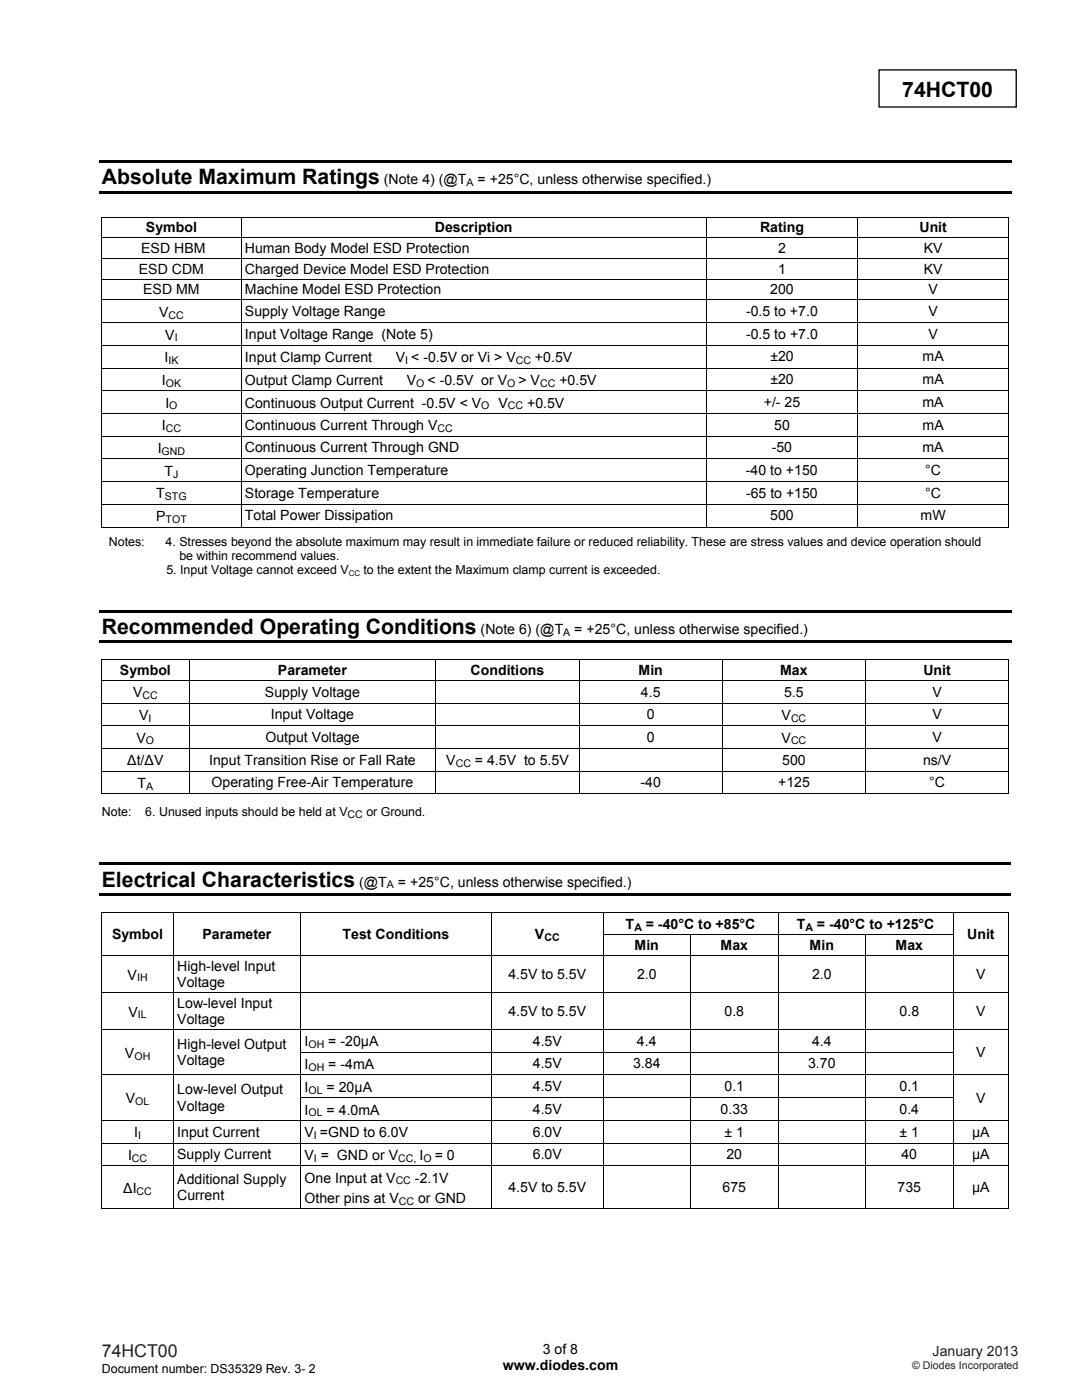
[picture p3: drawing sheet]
<svg xmlns="http://www.w3.org/2000/svg" width="216mm" height="279mm" viewBox="0 0 216 279" stroke-linecap="round" stroke-linejoin="round" font-family="sans-serif">
<defs><g id="words">
<g font-size="4.2">
<text x="180" y="19.3">74HCT00</text>
<text x="20.3" y="36.8">Absolute Maximum Ratings</text>
<text x="20.3" y="126.5">Recommended Operating Conditions</text>
<text x="20.3" y="176.9">Electrical Characteristics</text>
</g>
<text font-size="3.5" fill="#231f20" x="20.3" y="270.9">74HCT00</text>
<g font-size="2.8">
<text x="76.6" y="36.8">(Note 4) (@T</text>
<text x="95.3" y="36.8">= +25°C, unless otherwise specified.)</text>
<text x="29.1" y="46.4">Symbol</text>
<text x="86.8" y="46.4">Description</text>
<text x="151.7" y="46.4">Rating</text>
<text x="183.5" y="46.4">Unit</text>
<text x="28.2" y="50.5">ESD HBM</text>
<text x="48.9" y="50.5">Human Body Model ESD Protection</text>
<text x="155.2" y="50.5">2</text>
<text x="184.3" y="50.5">KV</text>
<text x="27.7" y="54.6">ESD CDM</text>
<text x="28.6" y="58.8">ESD MM</text>
<text x="48.9" y="58.8">Machine Model ESD Protection</text>
<text x="48.9" y="54.6">Charged Device Model ESD Protection</text>
<text x="153.7" y="58.8">200</text>
<text x="155.2" y="54.6">1</text>
<text x="184.3" y="54.6">KV</text>
<text x="185.3" y="58.8">V</text>
<text x="31.7" y="63.2">V</text>
<text x="48.9" y="63.1">Supply Voltage Range</text>
<text x="148.9" y="63.1">-0.5 to +7.0</text>
<text x="185.3" y="63.1">V</text>
<text x="33" y="67.8">V</text>
<text x="48.9" y="67.6">Input Voltage Range (Note 5)</text>
<text x="148.9" y="67.6">-0.5 to +7.0</text>
<text x="185.3" y="67.6">V</text>
<text x="32.3" y="76.8">I</text>
<text x="32.8" y="72.3">I</text>
<text x="48.9" y="72.3">Input Clamp Current</text>
<text x="48.9" y="76.8">Output Clamp Current</text>
<text x="79" y="72.3">V &lt; -0.5V or Vi &gt; V</text>
<text x="81.2" y="76.8">V</text>
<text x="85.3" y="76.8">&lt; -0.5V or V</text>
<text x="103.4" y="76.8">&gt; V</text>
<text x="106.7" y="72.3">+0.5V</text>
<text x="111.6" y="76.8">+0.5V</text>
<text x="153.7" y="72.1">±20</text>
<text x="153.7" y="76.7">±20</text>
<text x="184.1" y="72.1">mA</text>
<text x="184.1" y="76.7">mA</text>
<text x="33" y="81.3">I</text>
<text x="48.9" y="81.3">Continuous Output Current -0.5V &lt; V</text>
<text x="99.5" y="81.3">V</text>
<text x="105.2" y="81.3">+0.5V</text>
<text x="152.4" y="81.2">+/- 25</text>
<text x="184.1" y="81.2">mA</text>
<text x="32.3" y="85.9">I</text>
<text x="48.9" y="85.9">Continuous Current Through V</text>
<text x="154.5" y="85.7">50</text>
<text x="184.1" y="85.7">mA</text>
<text x="31.5" y="90.4">I</text>
<text x="32.8" y="95">T</text>
<text x="48.9" y="94.8">Operating Junction Temperature</text>
<text x="48.9" y="90.3">Continuous Current Through GND</text>
<text x="148.8" y="94.8">-40 to +150</text>
<text x="154" y="90.3">-50</text>
<text x="184.1" y="90.3">mA</text>
<text x="184.6" y="94.8">°C</text>
<text x="31.2" y="99.5">T</text>
<text x="48.9" y="99.3">Storage Temperature</text>
<text x="148.9" y="99.3">-65 to +150</text>
<text x="184.6" y="99.3">°C</text>
<text x="31.2" y="104">P</text>
<text x="48.9" y="103.9">Total Power Dissipation</text>
<text x="153.7" y="103.9">500</text>
<text x="183.7" y="103.9">mW</text>
<text x="95.9" y="126.5">(Note 6) (@T</text>
<text x="114.6" y="126.5">= +25°C, unless otherwise specified.)</text>
<text x="23.9" y="134.7">Symbol</text>
<text x="55.5" y="134.7">Parameter</text>
<text x="93.9" y="134.7">Conditions</text>
<text x="127.4" y="134.7">Min</text>
<text x="155.7" y="134.7">Max</text>
<text x="184.2" y="134.7">Unit</text>
<text x="26.5" y="139.1">V</text>
<text x="27.8" y="143.7">V</text>
<text x="52.9" y="139">Supply Voltage</text>
<text x="54" y="143.6">Input Voltage</text>
<text x="127.9" y="139">4.5</text>
<text x="129.1" y="143.6">0</text>
<text x="156" y="143.7">V</text>
<text x="156.5" y="139">5.5</text>
<text x="186.1" y="143.6">V</text>
<text x="186.1" y="139">V</text>
<text x="27.2" y="148.2">V</text>
<text x="53" y="148.1">Output Voltage</text>
<text x="129.1" y="148.1">0</text>
<text x="156" y="148.2">V</text>
<text x="186.1" y="148.1">V</text>
<text x="25.4" y="152.6">Δt/ΔV</text>
<text x="41.7" y="152.6">Input Transition Rise or Fall Rate</text>
<text x="89" y="152.7">V</text>
<text x="94.8" y="152.7">= 4.5V to 5.5V</text>
<text x="156.1" y="152.6">500</text>
<text x="184.2" y="152.6">ns/V</text>
<text x="27.5" y="157.3">T</text>
<text x="42.2" y="157.1">Operating Free-Air Temperature</text>
<text x="127.8" y="157.1">-40</text>
<text x="155.3" y="157.1">+125</text>
<text x="185.4" y="157.1">°C</text>
<text x="71.7" y="176.9">(@T</text>
<text x="79.4" y="176.9">= +25°C, unless otherwise specified.)</text>
<text x="124.8" y="185.4">T</text>
<text x="128.9" y="185.4">= -40°C to +85°C</text>
<text x="159" y="185.4">T</text>
<text x="163" y="185.4">= -40°C to +125°C</text>
<text x="22.4" y="187.3">Symbol</text>
<text x="40.4" y="187.3">Parameter</text>
<text x="68.4" y="187.3">Test Conditions</text>
<text x="106.7" y="187.5">V</text>
<text x="126.6" y="189.6">Min</text>
<text x="143.8" y="189.6">Max</text>
<text x="161.6" y="189.6">Min</text>
<text x="178.7" y="189.6">Max</text>
<text x="193" y="187.3">Unit</text>
<text x="25.5" y="195.5">V</text>
<text x="35.4" y="193.7">High-level Input</text>
<text x="35.4" y="197">Voltage</text>
<text x="101.5" y="195.4">4.5V to 5.5V</text>
<text x="127.1" y="195.4">2.0</text>
<text x="162" y="195.4">2.0</text>
<text x="194.8" y="195.4">V</text>
<text x="25.6" y="202.9">V</text>
<text x="35.4" y="201.1">Low-level Input</text>
<text x="101.5" y="202.7">4.5V to 5.5V</text>
<text x="144.6" y="202.7">0.8</text>
<text x="179.5" y="202.7">0.8</text>
<text x="194.8" y="202.7">V</text>
<text x="35.4" y="204.4">Voltage</text>
<text x="35.4" y="209.3">High-level Output</text>
<text x="60.8" y="208.8">I</text>
<text x="65.5" y="208.8">= -20μA</text>
<text x="106.3" y="208.7">4.5V</text>
<text x="127.1" y="208.7">4.4</text>
<text x="162" y="208.7">4.4</text>
<text x="24.9" y="211.1">V</text>
<text x="35.4" y="212.6">Voltage</text>
<text x="60.8" y="213.4">I</text>
<text x="65.5" y="213.4">= -4mA</text>
<text x="106.3" y="213.2">4.5V</text>
<text x="126.3" y="213.2">3.84</text>
<text x="161.2" y="213.2">3.70</text>
<text x="194.8" y="211">V</text>
<text x="25.1" y="220.2">V</text>
<text x="35.4" y="218.4">Low-level Output</text>
<text x="35.4" y="221.6">Voltage</text>
<text x="60.8" y="217.9">I</text>
<text x="65.2" y="217.9">= 20μA</text>
<text x="106.3" y="217.8">4.5V</text>
<text x="144.6" y="217.8">0.1</text>
<text x="179.5" y="217.8">0.1</text>
<text x="194.8" y="220">V</text>
<text x="26.8" y="227">I</text>
<text x="35.4" y="226.8">Input Current</text>
<text x="60.8" y="222.4">I</text>
<text x="60.8" y="227">V =GND to 6.0V</text>
<text x="65.2" y="222.4">= 4.0mA</text>
<text x="106.3" y="222.3">4.5V</text>
<text x="106.3" y="226.8">6.0V</text>
<text x="143.8" y="222.3">0.33</text>
<text x="144.6" y="226.8">± 1</text>
<text x="179.5" y="226.8">± 1</text>
<text x="179.5" y="222.3">0.4</text>
<text x="194" y="226.8">μA</text>
<text x="25.5" y="231.5">I</text>
<text x="35.4" y="231.4">Supply Current</text>
<text x="60.8" y="231.5">V = GND or V</text>
<text x="83.7" y="231.5">I</text>
<text x="86.7" y="231.5">= 0</text>
<text x="106.3" y="231.4">6.0V</text>
<text x="144.9" y="231.4">20</text>
<text x="179.9" y="231.4">40</text>
<text x="194" y="231.4">μA</text>
<text x="24.6" y="238">ΔI</text>
<text x="35.4" y="236.3">Additional Supply</text>
<text x="35.4" y="239.5">Current</text>
<text x="60.8" y="236">One Input at V</text>
<text x="82.8" y="236">-2.1V</text>
<text x="101.5" y="237.9">4.5V to 5.5V</text>
<text x="144.2" y="237.9">675</text>
<text x="179.1" y="237.9">735</text>
<text x="194" y="237.9">μA</text>
<text x="60.8" y="240.1">Other pins at V</text>
<text x="83.4" y="240.1">or GND</text>
<text x="100.3" y="273.5">www.diodes.com</text>
<text x="108.3" y="270.2">3 of 8</text>
</g>
<text font-size="2.8" fill="#231f20" x="186.1" y="270.6">January 2013</text>
<g font-size="2.5">
<text x="21.7" y="108.9">Notes:</text>
<text x="33" y="108.9">4. Stresses beyond the absolute maximum may result in immediate failure or reduced reliability. These are stress values and device operation should</text>
<text x="35.8" y="111.8">be within recommend values.</text>
<text x="33.2" y="114.6">5. Input Voltage cannot exceed V</text>
<text x="72.5" y="114.6">to the extent the Maximum clamp current is exceeded.</text>
<text x="20.3" y="162.9">Note:</text>
<text x="29" y="162.9">6. Unused inputs should be held at V</text>
<text x="73.1" y="162.9">or Ground.</text>
<text x="20.3" y="274">Document number: DS35329 Rev. 3- 2</text>
</g>
<g font-size="2.1">
<text x="93.1" y="37.2">A</text>
<text x="33.6" y="63.6">CC</text>
<text x="34.9" y="68.1">I</text>
<text x="33.1" y="77.2">OK</text>
<text x="33.6" y="72.6">IK</text>
<text x="80.9" y="72.6">I</text>
<text x="83.1" y="77.2">O</text>
<text x="101.2" y="77.2">O</text>
<text x="102.9" y="72.6">CC</text>
<text x="107.8" y="77.2">CC</text>
<text x="33.8" y="81.7">O</text>
<text x="96" y="81.7">O</text>
<text x="101.3" y="81.7">CC</text>
<text x="33.1" y="86.2">CC</text>
<text x="87.3" y="86.2">CC</text>
<text x="32.3" y="90.8">GND</text>
<text x="34.5" y="95.3">J</text>
<text x="32.9" y="99.8">STG</text>
<text x="33" y="104.4">TOT</text>
<text x="112.4" y="126.9">A</text>
<text x="28.4" y="139.5">CC</text>
<text x="29.1" y="148.6">O</text>
<text x="29.7" y="144">I</text>
<text x="157.8" y="144">CC</text>
<text x="157.8" y="148.6">CC</text>
<text x="90.9" y="153.1">CC</text>
<text x="29.2" y="157.6">A</text>
<text x="69.4" y="163.3">CC</text>
<text x="77.2" y="177.3">A</text>
<text x="126.6" y="185.8">A</text>
<text x="160.7" y="185.8">A</text>
<text x="108.6" y="187.8">CC</text>
<text x="27.3" y="195.9">IH</text>
<text x="27.5" y="203.2">IL</text>
<text x="61.6" y="209.2">OH</text>
<text x="26.8" y="211.5">OH</text>
<text x="61.6" y="213.7">OH</text>
<text x="27" y="220.5">OL</text>
<text x="61.6" y="218.2">OL</text>
<text x="27.6" y="227.3">I</text>
<text x="61.6" y="222.8">OL</text>
<text x="62.7" y="227.3">I</text>
<text x="26.3" y="231.9">CC</text>
<text x="62.7" y="231.9">I</text>
<text x="79.5" y="231.9">CC, O</text>
<text x="27.3" y="238.4">CC</text>
<text x="79" y="236.4">CC</text>
<text x="79.6" y="240.4">CC</text>
</g>
<text font-size="2.1" fill="#231f20" x="182" y="273.2">© Diodes Incorporated</text>
<text font-size="1.6" x="69.6" y="115">CC</text>
</g></defs>
<path d="M175.4 13.9h27.4v7.5h-27.4z" fill="none" stroke="#000" stroke-width=".26"/>
<g fill="#000">
<path d="M19.8 32h182v.5h-182zM19.8 38.1h182v.5h-182zM20.2 43.2h.2v.2h-.2zM201.2 43.2h.2v.2h-.2zM201.2 105.1h.2v.2h-.2zM19.8 121.7h182v.5h-182zM19.8 127.8h182v.5h-182zM20.2 131.6h.2v.1h-.2zM201.2 131.6h.2v.1h-.2zM201.2 158.4h.2v.1h-.2zM19.8 172.1h181.9v.5h-181.9zM19.8 178.2h181.9v.5h-181.9z"/>
<path d="M20.2 182h.2v.1h-.2zM20.2 186.5h.2v.2h-.2zM34.5 186.5h.2v.2h-.2zM59.9 186.5h.2v.2h-.2zM98 186.5h.2v.2h-.2zM201.2 182h.2v.1h-.2zM201.2 186.5h.2v.2h-.2zM20.2 209.9h.2v.2h-.2zM20.2 219h.2v.1h-.2zM34.5 209.9h.2v.2h-.2zM34.5 219h.2v.1h-.2zM201.2 209.9h.2v.2h-.2z"/>
<path d="M201.2 219h.2v.1h-.2zM201.2 241.1h.2v.2h-.2z"/>
</g>
<g fill="none" stroke="#000" stroke-width=".2">
<path d="M20.2 43.3h181.2M20.2 47.5h181.2M20.2 51.6h181.2M20.2 55.7h181.2M20.2 59.8h181.2M20.3 43.4v4M20.3 47.5v4M20.3 51.7v3.9M20.3 55.8v4M20.3 59.9v4.4M48.1 43.4v4M48.1 47.5v4"/>
<path d="M48.1 51.7v3.9M48.1 55.8v4M48.1 59.9v4.4M141 43.4v4M141 47.5v4M141 51.7v3.9M141 55.8v4M141 59.9v4.4M171.1 43.4v4M171.1 47.5v4M171.1 51.7v3.9M171.1 55.8v4"/>
<path d="M171.1 59.9v4.4M201.3 43.4v4M201.3 47.5v4M201.3 51.7v3.9M201.3 55.8v4M201.3 59.9v4.4M20.2 64.4h181.2M20.2 68.9h181.2M20.2 73.4h181.2M20.2 78h181.2M20.3 64.5v4.3M20.3 69v4.4"/>
<path d="M20.3 73.5v4.4M20.3 78.1v4.3M48.1 64.5v4.3M48.1 69v4.4M48.1 73.5v4.4M48.1 78.1v4.3M141 64.5v4.3M141 69v4.4M141 73.5v4.4M141 78.1v4.3M171.1 64.5v4.3M171.1 69v4.4"/>
<path d="M171.1 73.5v4.4M171.1 78.1v4.3M201.3 64.5v4.3M201.3 69v4.4M201.3 73.5v4.4M201.3 78.1v4.3M20.2 82.5h181.2M20.2 87h181.2M20.2 91.6h181.2M20.2 96.1h181.2M20.3 82.6v4.4M20.3 87.1v4.4"/>
<path d="M20.3 91.7v4.3M20.3 96.2v4.4M48.1 82.6v4.4M48.1 87.1v4.4M48.1 91.7v4.3M48.1 96.2v4.4M141 82.6v4.4M141 87.1v4.4M141 91.7v4.3M141 96.2v4.4M171.1 82.6v4.4M171.1 87.1v4.4"/>
<path d="M171.1 91.7v4.3M171.1 96.2v4.4M201.3 82.6v4.4M201.3 87.1v4.4M201.3 91.7v4.3M201.3 96.2v4.4M20.2 100.6h181.2M20.2 105.2h27.8M20.3 100.7v4.6M48.1 100.7v4.6M48.2 105.2h92.7M141 100.7v4.6"/>
<path d="M141.1 105.2h29.9M171.1 100.7v4.6M171.2 105.2h30M201.3 100.7v4.6M20.2 131.6h181.2M20.2 135.8h181.2M20.3 131.7v4M20.3 135.8v4.4M37.7 131.7v4M37.7 135.8v4.4M87 131.7v4M87 135.8v4.4"/>
<path d="M115.6 131.7v4M115.6 135.8v4.4M144.1 131.7v4M144.1 135.8v4.4M172.7 131.7v4M172.7 135.8v4.4M201.3 131.7v4M201.3 135.8v4.4M20.2 140.3h181.2M20.2 144.8h181.2M20.2 149.4h181.2M20.2 153.9h181.2"/>
<path d="M20.2 158.5h17.4M20.3 140.4v4.4M20.3 144.9v4.4M20.3 149.5v4.3M20.3 154v4.5M37.7 140.4v4.4M37.7 144.9v4.4M37.7 149.5v4.3M37.7 154v4.5M37.8 158.5h49.1M87 140.4v4.4M87 144.9v4.4"/>
<path d="M87 149.5v4.3M87 154v4.5M87.1 158.5h28.4M115.6 140.4v4.4M115.6 144.9v4.4M115.6 149.5v4.3M115.6 154v4.5M115.7 158.5h28.4M144.1 140.4v4.4M144.1 144.9v4.4M144.1 149.5v4.3M144.1 154v4.5"/>
<path d="M144.2 158.5h28.4M172.7 140.4v4.4M172.7 144.9v4.4M172.7 149.5v4.3M172.7 154v4.5M172.8 158.5h28.4M201.3 140.4v4.4M201.3 144.9v4.4M201.3 149.5v4.3M201.3 154v4.5M20.2 182.1h181.2M20.2 190.7h181.2"/>
<path d="M20.2 198.1h181.2M20.3 182.1v4.4M20.3 186.7v3.9M20.3 190.8v7.2M20.3 198.2v7.2M34.6 182.1v4.4M34.6 186.7v3.9M34.6 190.8v7.2M34.6 198.2v7.2M60 182.1v4.4M60 186.7v3.9M60 190.8v7.2"/>
<path d="M60 198.2v7.2M98.1 182.1v4.4M98.1 186.7v3.9M98.1 190.8v7.2M98.1 198.2v7.2M120.2 186.6h70.1M120.3 182.1v4.4M120.3 186.7v3.9M120.3 190.8v7.2M120.3 198.2v7.2M137.8 186.7v3.9M137.8 190.8v7.2"/>
<path d="M137.8 198.2v7.2M155.3 182.1v4.4M155.3 186.7v3.9M155.3 190.8v7.2M155.3 198.2v7.2M172.7 186.7v3.9M172.7 190.8v7.2M172.7 198.2v7.2M190.2 182.1v4.4M190.2 186.7v3.9M190.2 190.8v7.2M190.2 198.2v7.2"/>
<path d="M201.3 182.1v4.4M201.3 186.7v3.9M201.3 190.8v7.2M201.3 198.2v7.2M20.2 205.5h181.2M20.2 214.5h181.2M20.3 205.5v4.4M20.3 210.1v4.3M20.3 214.6v4.4M20.3 219.1v4.4M34.6 205.5v4.4M34.6 210.1v4.3"/>
<path d="M34.6 214.6v4.4M34.6 219.1v4.4M59.9 210h130.4M59.9 219.1h130.4M60 205.5v4.4M60 210.1v4.3M60 214.6v4.4M60 219.1v4.4M98.1 205.5v4.4M98.1 210.1v4.3M98.1 214.6v4.4M98.1 219.1v4.4"/>
<path d="M120.3 205.5v4.4M120.3 210.1v4.3M120.3 214.6v4.4M120.3 219.1v4.4M137.8 205.5v4.4M137.8 210.1v4.3M137.8 214.6v4.4M137.8 219.1v4.4M155.3 205.5v4.4M155.3 210.1v4.3M155.3 214.6v4.4M155.3 219.1v4.4"/>
<path d="M172.7 205.5v4.4M172.7 210.1v4.3M172.7 214.6v4.4M172.7 219.1v4.4M190.2 205.5v4.4M190.2 210.1v4.3M190.2 214.6v4.4M190.2 219.1v4.4M201.3 205.5v4.4M201.3 210.1v4.3M201.3 214.6v4.4M201.3 219.1v4.4"/>
<path d="M20.2 223.6h181.2M20.2 228.1h181.2M20.2 232.7h181.2M20.3 223.7v4.3M20.3 228.2v4.4M20.3 232.7v8.6M34.6 223.7v4.3M34.6 228.2v4.4M34.6 232.7v8.6M60 223.7v4.3M60 228.2v4.4M60 232.7v8.6"/>
<path d="M98.1 223.7v4.3M98.1 228.2v4.4M98.1 232.7v8.6M120.3 223.7v4.3M120.3 228.2v4.4M120.3 232.7v8.6M137.8 223.7v4.3M137.8 228.2v4.4M137.8 232.7v8.6M155.3 223.7v4.3M155.3 228.2v4.4M155.3 232.7v8.6"/>
<path d="M172.7 223.7v4.3M172.7 228.2v4.4M172.7 232.7v8.6M190.2 223.7v4.3M190.2 228.2v4.4M190.2 232.7v8.6M201.3 223.7v4.3M201.3 228.2v4.4M201.3 232.7v8.6M20.2 241.2h14.3M34.7 241.2h25.2M60.1 241.2h37.9"/>
<path d="M98.2 241.2h22M120.4 241.2h17.3M137.9 241.2h17.3M155.3 241.2h17.3M172.8 241.2h17.3M190.3 241.2h10.9"/>
</g>
<use href="#words"/>
</svg>
